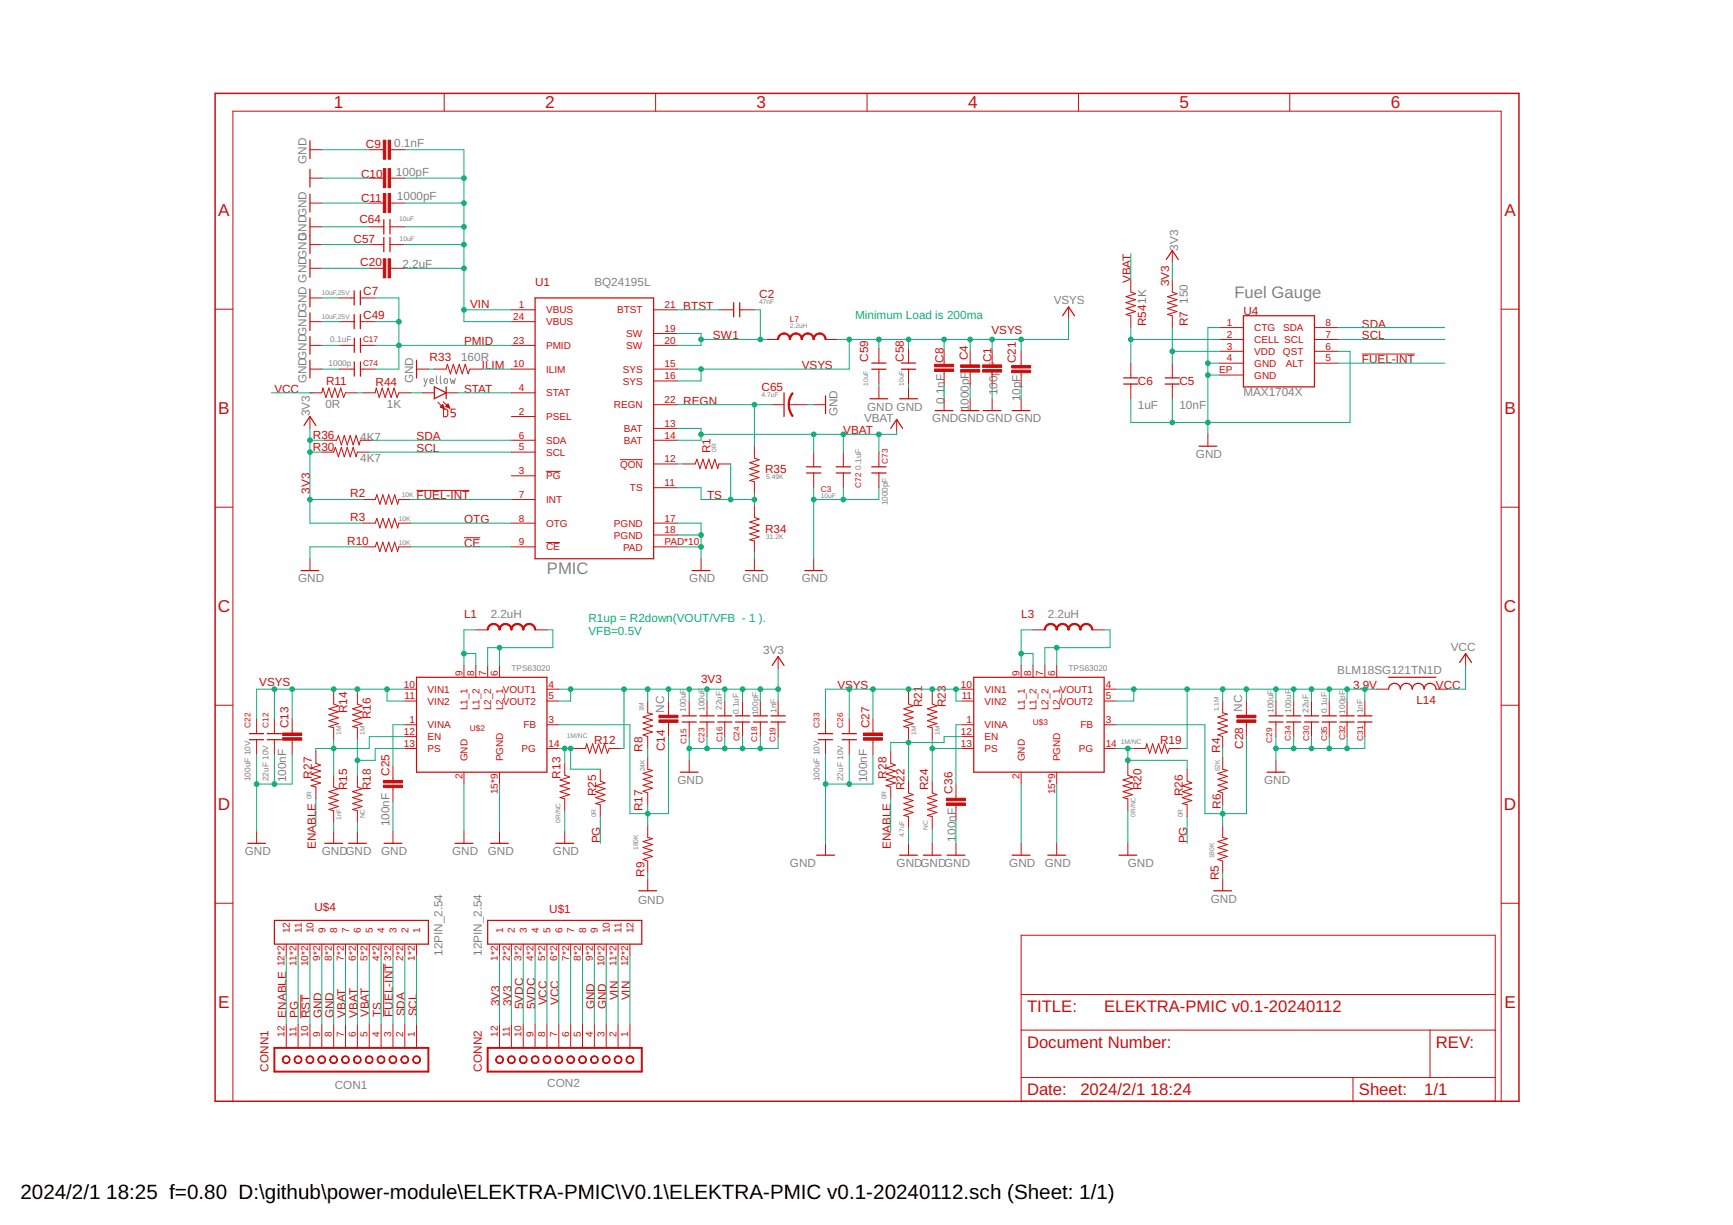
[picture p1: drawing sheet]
<svg xmlns="http://www.w3.org/2000/svg" width="297mm" height="210mm" viewBox="0 0 297 210" stroke-linecap="round" stroke-linejoin="round" font-family="sans-serif">
<defs><g id="words">
<g font-size="3.5">
<text x="3.5" y="205.4">2024/2/1</text>
<text x="18.2" y="205.4">18:25 f=0.80 D:\github\power-module\ELEKTRA-PMIC\V0.1\ELEKTRA-PMIC v0.1-20240112.sch (Sheet: 1/1)</text>
</g>
<g font-size="2.9" fill="#c90d0c">
<text x="57.2" y="18.6">1</text>
<text x="93.5" y="18.6">2</text>
<text x="129.7" y="18.6">3</text>
<text x="165.9" y="18.6">4</text>
<text x="202.2" y="18.6">5</text>
<text x="238.4" y="18.6">6</text>
<text x="37.4" y="37.1">A</text>
<text x="257.9" y="37.1">A</text>
<text x="37.4" y="71">B</text>
<text x="257.9" y="71">B</text>
<text x="37.3" y="104.9">C</text>
<text x="257.8" y="104.9">C</text>
<text x="37.3" y="138.8">D</text>
<text x="257.8" y="138.8">D</text>
<text x="37.4" y="172.8">E</text>
<text x="176" y="173.5">TITLE:</text>
<text x="189.2" y="173.5">ELEKTRA-PMIC v0.1-20240112</text>
<text x="257.9" y="172.8">E</text>
<text x="176" y="179.6">Document Number:</text>
<text x="246.1" y="179.6">REV:</text>
<text x="176" y="187.7">Date:</text>
<text x="185.2" y="187.7">2024/2/1</text>
<text x="197.1" y="187.7">18:24</text>
<text x="232.9" y="187.7">Sheet:</text>
<text x="244.1" y="187.7">1/1</text>
</g>
<g font-size="2.9" fill="#808080">
<text x="211.6" y="51.1">Fuel Gauge</text>
<text x="93.8" y="98.3">PMIC</text>
</g>
<g font-size="2" fill="#808080">
<text x="52.5" y="28.1" transform="rotate(-90 52.5 28.1)">GND</text>
<text x="67.6" y="25.2">0.1nF</text>
<text x="67.9" y="30.1">100pF</text>
<text x="68" y="34.3">1000pF</text>
<text x="52.5" y="41.3" transform="rotate(-90 52.5 41.3)">GNDGND</text>
<text x="69" y="46">2.2uF</text>
<text x="201.9" y="42.9" transform="rotate(-90 201.9 42.9)">3V3</text>
<text x="101.9" y="49">BQ24195L</text>
<text x="180.6" y="52.1">VSYS</text>
<text x="203.6" y="52.1" transform="rotate(-90 203.6 52.1)">150</text>
<text x="52.5" y="65.7" transform="rotate(-90 52.5 65.7)">GNDGNDGNDGND GNDGND</text>
<text x="70.8" y="65.7" transform="rotate(-90 70.8 65.7)">GND</text>
<text x="79" y="61.8">160R</text>
<text x="171" y="63.2" transform="rotate(-90 171 63.2)">F</text>
<text x="53.1" y="71.4" transform="rotate(-90 53.1 71.4)">3V3</text>
<text x="55.8" y="69.9">0R</text>
<text x="66.3" y="69.9">1K</text>
<text x="143.5" y="71.4" transform="rotate(-90 143.5 71.4)">GND</text>
<text x="148.6" y="70.4">GND GND</text>
<text x="161.9" y="69.2" transform="rotate(-90 161.9 69.2)">0.1nF</text>
<text x="166.1" y="70.5" transform="rotate(-90 166.1 70.5)">1000pF</text>
<text x="171" y="67.7" transform="rotate(-90 171 67.7)">100p</text>
<text x="174.9" y="68.7" transform="rotate(-90 174.9 68.7)">10pF</text>
<text x="195" y="70">1uF</text>
<text x="202.1" y="70">10nF</text>
<text x="213.1" y="67.9">MAX1704X</text>
<text x="61.8" y="75.5">4K7</text>
<text x="148.1" y="72.4">VBAT</text>
<text x="159.8" y="72.4">GNDGNDGND GND</text>
<text x="61.8" y="79.1">4K7</text>
<text x="205" y="78.5">GND</text>
<text x="51.1" y="99.8">GND</text>
<text x="118.1" y="99.8">GND</text>
<text x="127.3" y="99.8">GND</text>
<text x="137.4" y="99.8">GND</text>
<text x="84.1" y="105.9">2.2uH</text>
<text x="179.6" y="105.9">2.2uH</text>
<text x="130.8" y="112">3V3</text>
<text x="248.7" y="111.5">VCC</text>
<text x="229.2" y="115.6">BLM18SG121TN1D</text>
<text x="113.8" y="122.1" transform="rotate(-90 113.8 122.1)">NC</text>
<text x="212.9" y="121.9" transform="rotate(-90 212.9 121.9)">NC</text>
<text x="49.1" y="134" transform="rotate(-90 49.1 134)">100nF</text>
<text x="116.1" y="134.3">GND</text>
<text x="148.6" y="134" transform="rotate(-90 148.6 134)">100nF</text>
<text x="216.7" y="134.3">GND</text>
<text x="66.7" y="141.6" transform="rotate(-90 66.7 141.6)">100nF</text>
<text x="41.9" y="146.5">GND</text>
<text x="55.2" y="146.5">GNDGND</text>
<text x="65.3" y="146.5">GND</text>
<text x="77.5" y="146.5">GND</text>
<text x="83.6" y="146.5">GND</text>
<text x="94.8" y="146.5">GND</text>
<text x="135.4" y="148.6">GND</text>
<text x="153.7" y="148.6">GNDGNDGND</text>
<text x="163.8" y="144.2" transform="rotate(-90 163.8 144.2)">100nF</text>
<text x="173" y="148.6">GND</text>
<text x="179.1" y="148.6">GND</text>
<text x="193.3" y="148.6">GND</text>
<text x="109.4" y="154.8">GND</text>
<text x="207.5" y="154.7">GND</text>
<text x="75.9" y="163.8" transform="rotate(-90 75.9 163.8)">12PIN_2.54</text>
<text x="82.6" y="163.8" transform="rotate(-90 82.6 163.8)">12PIN_2.54</text>
<text x="57.4" y="186.7">CON1</text>
<text x="93.8" y="186.2">CON2</text>
</g>
<g font-size="2" fill="#c90d0c">
<text x="62.7" y="25.3">C9</text>
<text x="61.9" y="34.5">C11</text>
<text x="61.9" y="30.4">C10</text>
<text x="60.6" y="41.7">C57</text>
<text x="61.6" y="38.3">C64</text>
<text x="61.8" y="45.6">C20</text>
<text x="62.3" y="50.5">C7</text>
<text x="80.6" y="52.7">VIN</text>
<text x="91.7" y="49">U1</text>
<text x="117.1" y="53.1">BTST</text>
<text x="130.1" y="51.1">C2</text>
<text x="193.8" y="48.5" transform="rotate(-90 193.8 48.5)">VBAT</text>
<text x="200.4" y="49" transform="rotate(-90 200.4 49)">3V3</text>
<text x="213.1" y="53.9">U4</text>
<text x="62.3" y="54.6">C49</text>
<text x="79.5" y="59.2">PMID</text>
<text x="122.2" y="58.2">SW1</text>
<text x="169.9" y="57.1">VSYS</text>
<text x="196.5" y="55.9" transform="rotate(-90 196.5 55.9)">R541K</text>
<text x="203.6" y="55.9" transform="rotate(-90 203.6 55.9)">R7</text>
<text x="233.4" y="56.1">SDA</text>
<text x="233.4" y="58.2">SCL</text>
<text x="55.9" y="65.9">R11</text>
<text x="73.6" y="61.8">R33</text>
<text x="82.6" y="63.2">ILIM</text>
<text x="137.4" y="63.2">VSYS</text>
<text x="148.8" y="62" transform="rotate(-90 148.8 62)">C59</text>
<text x="154.9" y="62" transform="rotate(-90 154.9 62)">C58</text>
<text x="161.7" y="62.2" transform="rotate(-90 161.7 62.2)">C8</text>
<text x="165.9" y="61.8" transform="rotate(-90 165.9 61.8)">C4</text>
<text x="169.9" y="62.1" transform="rotate(-90 169.9 62.1)">C1</text>
<text x="174.1" y="62.3" transform="rotate(-90 174.1 62.3)">C21</text>
<text x="195" y="66">C6</text>
<text x="202.1" y="66">C5</text>
<text x="233.4" y="62.2">FUEL-INT</text>
<text x="47" y="67.3">VCC</text>
<text x="64.4" y="66.1">R44</text>
<text x="79.5" y="67.3">STAT</text>
<text x="117.1" y="69.3">REGN</text>
<text x="130.5" y="67">C65</text>
<text x="53.6" y="77.3">R30</text>
<text x="53.6" y="75.2">R36</text>
<text x="71.4" y="75.4">SDA</text>
<text x="71.4" y="77.5">SCL</text>
<text x="121.8" y="77.7" transform="rotate(-90 121.8 77.7)">R1</text>
<text x="144.5" y="74.4">VBAT</text>
<text x="131.1" y="81.1">R35</text>
<text x="53.1" y="84.6" transform="rotate(-90 53.1 84.6)">3V3</text>
<text x="60" y="85.2">R2</text>
<text x="60" y="89.2">R3</text>
<text x="71.4" y="85.6">FUEL-INT</text>
<text x="79.5" y="89.7">OTG</text>
<text x="121.2" y="85.6">TS</text>
<text x="59.5" y="93.3">R10</text>
<text x="79.5" y="93.7">CE</text>
<text x="131.1" y="91.3">R34</text>
<text x="79.5" y="105.9">L1</text>
<text x="175" y="105.9">L3</text>
<text x="44.4" y="117.6">VSYS</text>
<text x="120.2" y="117.1">3V3</text>
<text x="143.5" y="118.1">VSYS</text>
<text x="231.9" y="118.1">3.9V</text>
<text x="246.1" y="118.1">VCC</text>
<text x="49.5" y="124.8" transform="rotate(-90 49.5 124.8)">C13</text>
<text x="59.5" y="122.2" transform="rotate(-90 59.5 122.2)">R14</text>
<text x="63.6" y="123.2" transform="rotate(-90 63.6 123.2)">R16</text>
<text x="149" y="124.8" transform="rotate(-90 149 124.8)">C27</text>
<text x="158.1" y="121.2" transform="rotate(-90 158.1 121.2)">R21</text>
<text x="162.1" y="121.2" transform="rotate(-90 162.1 121.2)">R23</text>
<text x="242.8" y="120.6">L14</text>
<text x="101.8" y="127.5">R12</text>
<text x="110.1" y="128.8" transform="rotate(-90 110.1 128.8)">R8</text>
<text x="113.9" y="128.7" transform="rotate(-90 113.9 128.7)">C14</text>
<text x="198.8" y="127.5">R19</text>
<text x="209.2" y="129" transform="rotate(-90 209.2 129)">R4</text>
<text x="213.1" y="128.3" transform="rotate(-90 213.1 128.3)">C28</text>
<text x="53.4" y="133.4" transform="rotate(-90 53.4 133.4)">R27</text>
<text x="59.5" y="135.4" transform="rotate(-90 59.5 135.4)">R15</text>
<text x="63.6" y="135.4" transform="rotate(-90 63.6 135.4)">R18</text>
<text x="66.7" y="132.9" transform="rotate(-90 66.7 132.9)">C25</text>
<text x="96.1" y="133.4" transform="rotate(-90 96.1 133.4)">R13</text>
<text x="102.2" y="136.4" transform="rotate(-90 102.2 136.4)">R25</text>
<text x="152" y="133.4" transform="rotate(-90 152 133.4)">R28</text>
<text x="155" y="135.4" transform="rotate(-90 155 135.4)">R22</text>
<text x="159.1" y="135.4" transform="rotate(-90 159.1 135.4)">R24</text>
<text x="163.2" y="136" transform="rotate(-90 163.2 136)">C36</text>
<text x="195.6" y="135.4" transform="rotate(-90 195.6 135.4)">R20</text>
<text x="202.8" y="136.4" transform="rotate(-90 202.8 136.4)">R26</text>
<text x="110.1" y="139" transform="rotate(-90 110.1 139)">R17</text>
<text x="209.3" y="138.6" transform="rotate(-90 209.3 138.6)">R6</text>
<text x="54.1" y="145.5" transform="rotate(-90 54.1 145.5)">ENABLE</text>
<text x="102.9" y="144.5" transform="rotate(-90 102.9 144.5)">PG</text>
<text x="152.7" y="145.5" transform="rotate(-90 152.7 145.5)">ENABLE</text>
<text x="203.5" y="144.5" transform="rotate(-90 203.5 144.5)">PG</text>
<text x="110.5" y="150.2" transform="rotate(-90 110.5 150.2)">R9</text>
<text x="208.9" y="150.8" transform="rotate(-90 208.9 150.8)">R5</text>
<text x="53.9" y="156.1">U$4</text>
<text x="94.1" y="156.4">U$1</text>
<text x="85.6" y="172.4" transform="rotate(-90 85.6 172.4)">3V3</text>
<text x="87.7" y="172.4" transform="rotate(-90 87.7 172.4)">3V3</text>
<text x="89.7" y="172.9" transform="rotate(-90 89.7 172.9)">5VDC</text>
<text x="91.7" y="172.9" transform="rotate(-90 91.7 172.9)">5VDC</text>
<text x="93.8" y="172.3" transform="rotate(-90 93.8 172.3)">VCC</text>
<text x="95.8" y="172.2" transform="rotate(-90 95.8 172.2)">VCC</text>
<text x="101.9" y="172.9" transform="rotate(-90 101.9 172.9)">GND</text>
<text x="103.9" y="172.9" transform="rotate(-90 103.9 172.9)">GND</text>
<text x="105.9" y="171.4" transform="rotate(-90 105.9 171.4)">VIN</text>
<text x="108" y="171.4" transform="rotate(-90 108 171.4)">VIN</text>
<text x="49.1" y="174.3" transform="rotate(-90 49.1 174.3)">ENABLE</text>
<text x="51.1" y="174.4" transform="rotate(-90 51.1 174.4)">PG</text>
<text x="53.1" y="174.5" transform="rotate(-90 53.1 174.5)">RST</text>
<text x="55.2" y="174.5" transform="rotate(-90 55.2 174.5)">GND</text>
<text x="57.2" y="174.5" transform="rotate(-90 57.2 174.5)">GND</text>
<text x="59.2" y="174.4" transform="rotate(-90 59.2 174.4)">VBAT</text>
<text x="61.3" y="174.4" transform="rotate(-90 61.3 174.4)">VBAT</text>
<text x="63.2" y="174.3" transform="rotate(-90 63.2 174.3)">VBAT</text>
<text x="65.3" y="174.2" transform="rotate(-90 65.3 174.2)">TS</text>
<text x="67.3" y="174.2" transform="rotate(-90 67.3 174.2)">FUEL-INT</text>
<text x="69.4" y="174.2" transform="rotate(-90 69.4 174.2)">SDA</text>
<text x="71.4" y="174.1" transform="rotate(-90 71.4 174.1)">SCL</text>
<text x="46" y="183.6" transform="rotate(-90 46 183.6)">CONN1</text>
<text x="82.6" y="183.6" transform="rotate(-90 82.6 183.6)">CONN2</text>
</g>
<g font-size="2" fill="#0dab76">
<text x="146.6" y="54.6">Minimum Load is 200ma</text>
<text x="100.9" y="106.6">R1up = R2down(VOUT/VFB - 1 ).</text>
<text x="100.9" y="108.7">VFB=0.5V</text>
</g>
<g font-size="1.7" fill="#c90d0c">
<text x="88.9" y="52.8">1</text>
<text x="93.6" y="53.7">VBUS</text>
<text x="105.8" y="53.7">BTST</text>
<text x="113.9" y="52.8">21</text>
<text x="87.9" y="54.8">24</text>
<text x="87.9" y="58.9">23</text>
<text x="93.6" y="55.7">VBUS</text>
<text x="93.6" y="59.8">PMID</text>
<text x="107.3" y="57.8">SW</text>
<text x="107.3" y="59.8">SW</text>
<text x="113.9" y="56.9">19</text>
<text x="113.9" y="58.9">20</text>
<text x="210.3" y="55.8">1</text>
<text x="210.3" y="57.9">2</text>
<text x="210.3" y="59.9">3</text>
<text x="215" y="56.7">CTG</text>
<text x="215" y="58.8">CELL SCL</text>
<text x="219.9" y="56.7">SDA</text>
<text x="227.2" y="59.9">6</text>
<text x="227.2" y="57.9">7</text>
<text x="227.2" y="55.8">8</text>
<text x="87.9" y="63">10</text>
<text x="93.6" y="63.8">ILIM</text>
<text x="106.7" y="63.9">SYS</text>
<text x="106.7" y="65.9">SYS</text>
<text x="113.9" y="63">15</text>
<text x="113.9" y="65">16</text>
<text x="209" y="64">EP</text>
<text x="210.3" y="61.9">4</text>
<text x="215" y="60.8">VDD</text>
<text x="215" y="62.8">GND</text>
<text x="215" y="64.9">GND</text>
<text x="219.9" y="60.8">QST</text>
<text x="220.4" y="62.8">ALT</text>
<text x="227.2" y="61.9">5</text>
<text x="88.9" y="71.1">2</text>
<text x="88.9" y="67">4</text>
<text x="93.6" y="72">PSEL</text>
<text x="93.6" y="67.9">STAT</text>
<text x="105.2" y="70">REGN</text>
<text x="113.9" y="69.1">22</text>
<text x="88.9" y="77.2">5</text>
<text x="88.9" y="75.1">6</text>
<text x="93.6" y="76">SDA</text>
<text x="107" y="74">BAT</text>
<text x="107" y="76">BAT</text>
<text x="113.9" y="73.1">13</text>
<text x="113.9" y="75.1">14</text>
<text x="88.9" y="81.2">3</text>
<text x="93.6" y="82.1">PG</text>
<text x="93.6" y="78.1">SCL</text>
<text x="106.3" y="80.1">QON</text>
<text x="113.9" y="83.3">11</text>
<text x="113.9" y="79.2">12</text>
<text x="88.9" y="85.3">7</text>
<text x="88.9" y="89.4">8</text>
<text x="93.6" y="86.2">INT</text>
<text x="108" y="84.2">TS</text>
<text x="113.9" y="89.4">17</text>
<text x="88.9" y="93.4">9</text>
<text x="93.6" y="90.3">OTG</text>
<text x="93.6" y="94.3">CE</text>
<text x="105.2" y="90.3">PGND</text>
<text x="105.2" y="92.3">PGND</text>
<text x="106.8" y="94.3">PAD</text>
<text x="113.9" y="91.4">18</text>
<text x="113.9" y="93.4">PAD*10</text>
<text x="69.2" y="117.8">10</text>
<text x="69.3" y="119.8">11</text>
<text x="73.3" y="118.7">VIN1</text>
<text x="79.2" y="115.8" transform="rotate(-90 79.2 115.8)">9</text>
<text x="81.3" y="115.8" transform="rotate(-90 81.3 115.8)">8</text>
<text x="83.3" y="115.8" transform="rotate(-90 83.3 115.8)">7</text>
<text x="85.3" y="115.8" transform="rotate(-90 85.3 115.8)">6</text>
<text x="86.2" y="118.7">VOUT1</text>
<text x="94" y="117.8">4</text>
<text x="94" y="119.8">5</text>
<text x="164.7" y="117.8">10</text>
<text x="164.8" y="119.8">11</text>
<text x="168.8" y="118.7">VIN1</text>
<text x="174.7" y="115.8" transform="rotate(-90 174.7 115.8)">9</text>
<text x="176.8" y="115.8" transform="rotate(-90 176.8 115.8)">8</text>
<text x="178.8" y="115.8" transform="rotate(-90 178.8 115.8)">7</text>
<text x="180.8" y="115.8" transform="rotate(-90 180.8 115.8)">6</text>
<text x="181.7" y="118.7">VOUT1</text>
<text x="189.5" y="117.8">4</text>
<text x="189.5" y="119.8">5</text>
<text x="69.2" y="125.9">12</text>
<text x="70.2" y="123.9">1</text>
<text x="73.3" y="124.8">VINA</text>
<text x="73.3" y="120.7">VIN2</text>
<text x="80.2" y="121.7" transform="rotate(-90 80.2 121.7)">L1_1</text>
<text x="82.2" y="121.7" transform="rotate(-90 82.2 121.7)">L1_2</text>
<text x="84.2" y="121.7" transform="rotate(-90 84.2 121.7)">L2_2</text>
<text x="86.2" y="120.7">VOUT2</text>
<text x="86.2" y="121.7" transform="rotate(-90 86.2 121.7)">L2_1</text>
<text x="89.7" y="124.8">FB</text>
<text x="94" y="123.9">3</text>
<text x="164.7" y="125.9">12</text>
<text x="165.7" y="123.9">1</text>
<text x="168.8" y="124.8">VINA</text>
<text x="168.8" y="120.7">VIN2</text>
<text x="175.6" y="121.7" transform="rotate(-90 175.6 121.7)">L1_1</text>
<text x="177.7" y="121.7" transform="rotate(-90 177.7 121.7)">L1_2</text>
<text x="179.7" y="121.7" transform="rotate(-90 179.7 121.7)">L2_2</text>
<text x="181.7" y="120.7">VOUT2</text>
<text x="181.7" y="121.7" transform="rotate(-90 181.7 121.7)">L2_1</text>
<text x="185.2" y="124.8">FB</text>
<text x="189.5" y="123.9">3</text>
<text x="69.2" y="128">13</text>
<text x="73.3" y="126.8">EN</text>
<text x="73.3" y="128.9">PS</text>
<text x="80.1" y="130.4" transform="rotate(-90 80.1 130.4)">GND</text>
<text x="86.2" y="130.4" transform="rotate(-90 86.2 130.4)">PGND</text>
<text x="89.4" y="128.9">PG</text>
<text x="94" y="128">14</text>
<text x="164.7" y="128">13</text>
<text x="168.8" y="126.8">EN</text>
<text x="168.8" y="128.9">PS</text>
<text x="175.6" y="130.4" transform="rotate(-90 175.6 130.4)">GND</text>
<text x="181.7" y="130.4" transform="rotate(-90 181.7 130.4)">PGND</text>
<text x="184.9" y="128.9">PG</text>
<text x="189.5" y="128">14</text>
<text x="79.2" y="133.6" transform="rotate(-90 79.2 133.6)">2</text>
<text x="85.3" y="136.1" transform="rotate(-90 85.3 136.1)">15*9</text>
<text x="174.7" y="133.6" transform="rotate(-90 174.7 133.6)">2</text>
<text x="180.8" y="136.1" transform="rotate(-90 180.8 136.1)">15*9</text>
<text x="49.7" y="159.9" transform="rotate(-90 49.7 159.9)">12</text>
<text x="51.7" y="159.9" transform="rotate(-90 51.7 159.9)">11</text>
<text x="53.7" y="159.9" transform="rotate(-90 53.7 159.9)">10</text>
<text x="55.8" y="159.9" transform="rotate(-90 55.8 159.9)">9</text>
<text x="57.8" y="159.9" transform="rotate(-90 57.8 159.9)">8</text>
<text x="59.8" y="159.9" transform="rotate(-90 59.8 159.9)">7</text>
<text x="61.9" y="159.9" transform="rotate(-90 61.9 159.9)">6</text>
<text x="63.9" y="159.9" transform="rotate(-90 63.9 159.9)">5</text>
<text x="65.9" y="159.9" transform="rotate(-90 65.9 159.9)">4</text>
<text x="68" y="159.9" transform="rotate(-90 68 159.9)">3</text>
<text x="70" y="159.9" transform="rotate(-90 70 159.9)">2</text>
<text x="72" y="159.9" transform="rotate(-90 72 159.9)">1</text>
<text x="86.2" y="159.9" transform="rotate(-90 86.2 159.9)">1</text>
<text x="88.3" y="159.9" transform="rotate(-90 88.3 159.9)">2</text>
<text x="90.3" y="159.9" transform="rotate(-90 90.3 159.9)">3</text>
<text x="92.3" y="159.9" transform="rotate(-90 92.3 159.9)">4</text>
<text x="94.4" y="159.9" transform="rotate(-90 94.4 159.9)">5</text>
<text x="96.4" y="159.9" transform="rotate(-90 96.4 159.9)">6</text>
<text x="98.4" y="159.9" transform="rotate(-90 98.4 159.9)">7</text>
<text x="100.5" y="159.9" transform="rotate(-90 100.5 159.9)">8</text>
<text x="102.5" y="159.9" transform="rotate(-90 102.5 159.9)">9</text>
<text x="104.5" y="159.9" transform="rotate(-90 104.5 159.9)">10</text>
<text x="106.6" y="159.9" transform="rotate(-90 106.6 159.9)">11</text>
<text x="108.6" y="159.9" transform="rotate(-90 108.6 159.9)">12</text>
<text x="48.8" y="165.6" transform="rotate(-90 48.8 165.6)">12*2</text>
<text x="50.8" y="165.5" transform="rotate(-90 50.8 165.5)">11*2</text>
<text x="52.8" y="165.6" transform="rotate(-90 52.8 165.6)">10*2</text>
<text x="54.9" y="164.6" transform="rotate(-90 54.9 164.6)">9*2</text>
<text x="56.9" y="164.6" transform="rotate(-90 56.9 164.6)">8*2</text>
<text x="58.9" y="164.6" transform="rotate(-90 58.9 164.6)">7*2</text>
<text x="61" y="164.6" transform="rotate(-90 61 164.6)">6*2</text>
<text x="63" y="164.6" transform="rotate(-90 63 164.6)">5*2</text>
<text x="65" y="164.6" transform="rotate(-90 65 164.6)">4*2</text>
<text x="67.1" y="164.6" transform="rotate(-90 67.1 164.6)">3*2</text>
<text x="69.1" y="164.6" transform="rotate(-90 69.1 164.6)">2*2</text>
<text x="71.1" y="164.6" transform="rotate(-90 71.1 164.6)">1*2</text>
<text x="85.3" y="164.6" transform="rotate(-90 85.3 164.6)">1*2</text>
<text x="87.4" y="164.6" transform="rotate(-90 87.4 164.6)">2*2</text>
<text x="89.4" y="164.6" transform="rotate(-90 89.4 164.6)">3*2</text>
<text x="91.4" y="164.6" transform="rotate(-90 91.4 164.6)">4*2</text>
<text x="93.5" y="164.6" transform="rotate(-90 93.5 164.6)">5*2</text>
<text x="95.5" y="164.6" transform="rotate(-90 95.5 164.6)">6*2</text>
<text x="97.5" y="164.6" transform="rotate(-90 97.5 164.6)">7*2</text>
<text x="99.6" y="164.6" transform="rotate(-90 99.6 164.6)">8*2</text>
<text x="101.6" y="164.6" transform="rotate(-90 101.6 164.6)">9*2</text>
<text x="103.6" y="165.6" transform="rotate(-90 103.6 165.6)">10*2</text>
<text x="105.7" y="165.5" transform="rotate(-90 105.7 165.5)">11*2</text>
<text x="107.7" y="165.6" transform="rotate(-90 107.7 165.6)">12*2</text>
<text x="48.8" y="177.7" transform="rotate(-90 48.8 177.7)">12</text>
<text x="50.8" y="177.7" transform="rotate(-90 50.8 177.7)">11</text>
<text x="52.8" y="177.7" transform="rotate(-90 52.8 177.7)">10</text>
<text x="54.9" y="177.7" transform="rotate(-90 54.9 177.7)">9</text>
<text x="56.9" y="177.7" transform="rotate(-90 56.9 177.7)">8</text>
<text x="58.9" y="177.7" transform="rotate(-90 58.9 177.7)">7</text>
<text x="61" y="177.7" transform="rotate(-90 61 177.7)">6</text>
<text x="63" y="177.7" transform="rotate(-90 63 177.7)">5</text>
<text x="65" y="177.7" transform="rotate(-90 65 177.7)">4</text>
<text x="67.1" y="177.7" transform="rotate(-90 67.1 177.7)">3</text>
<text x="69.1" y="177.7" transform="rotate(-90 69.1 177.7)">2</text>
<text x="71.1" y="177.7" transform="rotate(-90 71.1 177.7)">1</text>
<text x="85.3" y="177.7" transform="rotate(-90 85.3 177.7)">12</text>
<text x="87.4" y="177.7" transform="rotate(-90 87.4 177.7)">11</text>
<text x="89.4" y="177.7" transform="rotate(-90 89.4 177.7)">10</text>
<text x="91.4" y="177.7" transform="rotate(-90 91.4 177.7)">9</text>
<text x="93.5" y="177.7" transform="rotate(-90 93.5 177.7)">8</text>
<text x="95.5" y="177.7" transform="rotate(-90 95.5 177.7)">7</text>
<text x="97.5" y="177.7" transform="rotate(-90 97.5 177.7)">6</text>
<text x="99.6" y="177.7" transform="rotate(-90 99.6 177.7)">5</text>
<text x="101.6" y="177.7" transform="rotate(-90 101.6 177.7)">4</text>
<text x="103.6" y="177.7" transform="rotate(-90 103.6 177.7)">3</text>
<text x="105.7" y="177.7" transform="rotate(-90 105.7 177.7)">2</text>
<text x="107.7" y="177.7" transform="rotate(-90 107.7 177.7)">1</text>
</g>
<g font-size="1.4" fill="#808080">
<text x="56.6" y="58.7">0.1uF</text>
<text x="56.3" y="62.7">1000p</text>
<text x="147.6" y="80.5" transform="rotate(-90 147.6 80.5)">0.1uF</text>
<text x="152.2" y="86.6" transform="rotate(-90 152.2 86.6)">1000pF</text>
<text x="87.7" y="115">TPS63020</text>
<text x="183.1" y="115">TPS63020</text>
<text x="117.5" y="122" transform="rotate(-90 117.5 122)">100uF</text>
<text x="120.8" y="121.8" transform="rotate(-90 120.8 121.8)">100uF</text>
<text x="123.7" y="121.6" transform="rotate(-90 123.7 121.6)">22uF</text>
<text x="126.6" y="122.4" transform="rotate(-90 126.6 122.4)">0.1uF</text>
<text x="130" y="122.5" transform="rotate(-90 130 122.5)">100pF</text>
<text x="133.1" y="122.1" transform="rotate(-90 133.1 122.1)">1nF</text>
<text x="218.3" y="122.2" transform="rotate(-90 218.3 122.2)">100uF</text>
<text x="221.3" y="122.1" transform="rotate(-90 221.3 122.1)">100uF</text>
<text x="224.3" y="122.2" transform="rotate(-90 224.3 122.2)">22uF</text>
<text x="227.5" y="122.2" transform="rotate(-90 227.5 122.2)">0.1uF</text>
<text x="230.6" y="122.3" transform="rotate(-90 230.6 122.3)">100pF</text>
<text x="233.6" y="122.2" transform="rotate(-90 233.6 122.2)">1nF</text>
<text x="43" y="133.8" transform="rotate(-90 43 133.8)">100uF 10V</text>
<text x="46" y="133.8" transform="rotate(-90 46 133.8)">22uF 10V</text>
<text x="140.5" y="133.8" transform="rotate(-90 140.5 133.8)">100uF 10V</text>
<text x="144.5" y="133.8" transform="rotate(-90 144.5 133.8)">22uF 10V</text>
</g>
<g font-size="1.4" fill="#c90d0c">
<text x="62.2" y="58.7">C17</text>
<text x="135.4" y="55.1">L7</text>
<text x="62.2" y="62.7">C74</text>
<text x="147.6" y="83.6" transform="rotate(-90 147.6 83.6)">C72</text>
<text x="152.2" y="79.5" transform="rotate(-90 152.2 79.5)">C73</text>
<text x="140.7" y="84.3">C3</text>
<text x="43" y="124.7" transform="rotate(-90 43 124.7)">C22</text>
<text x="46" y="124.7" transform="rotate(-90 46 124.7)">C12</text>
<text x="80.5" y="125.2">U$2</text>
<text x="140.5" y="124.7" transform="rotate(-90 140.5 124.7)">C33</text>
<text x="144.5" y="124.7" transform="rotate(-90 144.5 124.7)">C26</text>
<text x="177.1" y="124.2">U$3</text>
<text x="117.6" y="127.4" transform="rotate(-90 117.6 127.4)">C15</text>
<text x="120.8" y="127.2" transform="rotate(-90 120.8 127.2)">C23</text>
<text x="123.8" y="127.1" transform="rotate(-90 123.8 127.1)">C16</text>
<text x="126.7" y="127.1" transform="rotate(-90 126.7 127.1)">C24</text>
<text x="129.8" y="127.1" transform="rotate(-90 129.8 127.1)">C18</text>
<text x="132.9" y="127.2" transform="rotate(-90 132.9 127.2)">C19</text>
<text x="218.1" y="127.2" transform="rotate(-90 218.1 127.2)">C29</text>
<text x="221.3" y="127" transform="rotate(-90 221.3 127)">C34</text>
<text x="224.4" y="126.9" transform="rotate(-90 224.4 126.9)">C30</text>
<text x="227.5" y="127" transform="rotate(-90 227.5 127)">C35</text>
<text x="230.5" y="126.8" transform="rotate(-90 230.5 126.8)">C32</text>
<text x="233.7" y="126.9" transform="rotate(-90 233.7 126.9)">C31</text>
</g>
<g font-size="1.1" fill="#808080">
<text x="68.4" y="37.9">10uF</text>
<text x="68.5" y="41.3">10uF</text>
<text x="55.2" y="50.5">10uF,25V</text>
<text x="130.1" y="52.1">47nF</text>
<text x="55.2" y="54.6">10uF,25V</text>
<text x="135.4" y="56.1">2.2uH</text>
<text x="130.5" y="68">4.7uF</text>
<text x="148.8" y="66.1" transform="rotate(-90 148.8 66.1)">10uF</text>
<text x="154.9" y="66.1" transform="rotate(-90 154.9 66.1)">10uF</text>
<text x="122.8" y="77.5" transform="rotate(-90 122.8 77.5)">0R</text>
<text x="131.3" y="82.1">5.49K</text>
<text x="68.4" y="89.2">10K</text>
<text x="68.9" y="85.2">10K</text>
<text x="140.7" y="85.3">10uF</text>
<text x="68.4" y="93.3">10K</text>
<text x="131.3" y="92.3">31.2K</text>
<text x="58.5" y="125.9" transform="rotate(-90 58.5 125.9)">1M</text>
<text x="62.5" y="125.9" transform="rotate(-90 62.5 125.9)">1M</text>
<text x="110.4" y="121.9" transform="rotate(-90 110.4 121.9)">1M</text>
<text x="157" y="125.9" transform="rotate(-90 157 125.9)">1M</text>
<text x="161.1" y="125.9" transform="rotate(-90 161.1 125.9)">1M</text>
<text x="208.9" y="121.9" transform="rotate(-90 208.9 121.9)">1.1M</text>
<text x="97.1" y="126.5">1M/NC</text>
<text x="192.1" y="127.5">1M/NC</text>
<text x="53.4" y="137" transform="rotate(-90 53.4 137)">0R</text>
<text x="110.5" y="132.2" transform="rotate(-90 110.5 132.2)">24K</text>
<text x="151.9" y="137" transform="rotate(-90 151.9 137)">0R</text>
<text x="209.1" y="132.2" transform="rotate(-90 209.1 132.2)">62K</text>
<text x="58.5" y="140.5" transform="rotate(-90 58.5 140.5)">1nF</text>
<text x="62.5" y="140.2" transform="rotate(-90 62.5 140.2)">NC</text>
<text x="96.1" y="141" transform="rotate(-90 96.1 141)">0R/NC</text>
<text x="102.2" y="140" transform="rotate(-90 102.2 140)">0R</text>
<text x="155" y="143.5" transform="rotate(-90 155 143.5)">4.7uF</text>
<text x="159" y="142.3" transform="rotate(-90 159 142.3)">NC</text>
<text x="194.6" y="140" transform="rotate(-90 194.6 140)">0R/NC</text>
<text x="202.7" y="140" transform="rotate(-90 202.7 140)">0R</text>
<text x="109.4" y="145.7" transform="rotate(-90 109.4 145.7)">180K</text>
<text x="208.1" y="147.1" transform="rotate(-90 208.1 147.1)">180K</text>
</g>
</g></defs>
<path d="M72.7 64.9l.2 .8M73.2 64.9l-.4 1.2h-.1M73.7 65.3h.6a.3 .3 0 0 0-.2-.4 .3 .3 0 0 0-.4 .3v.4l.6 .1M74.8 64.4v1.1l.2 .2M75.5 64.4v1.1l.2 .2M76.2 64.9h.3l.2 .1-.1 .7h-.3l-.2-.1zM77.2 64.9l.2 .8 .2-.5 .2 .5 .2-.8" fill="none" stroke="#808080" stroke-width=".17"/>
<g fill="none" stroke="#c90d0c" stroke-width=".17">
<path d="M76.1 16v3M112.4 16v3M148.6 16v3M184.8 16v3M221.1 16v3M53.1 38.9h2.1M53.1 25.7h2.1M53.1 30.5h2.1M53.1 34.8h2.1M63.3 38.9h2.5M63.3 25.7h2.4M63.3 30.5h2.4"/>
<path d="M63.3 34.8h2.4M66.8 38.9h2.6M66.9 25.7h2.5M66.9 30.5h2.5M66.9 34.8h2.5M36.9 53h3M53.1 55.1h2.1M53.1 59.2h2.1M53.1 46h2.1M53.1 41.9h2.1M53.1 51.1h2.1M58.2 55.1h2.5"/>
<path d="M58.2 59.2h2.5M58.2 51.1h2.5M61.7 55.1h2.6M61.7 51.1h2.6M61.8 59.2h2.5M63.3 46h2.4M63.3 41.9h2.5M66.8 41.9h2.6M66.9 46h2.5M87.7 53.1h4M87.7 55.1h4M87.7 59.2h4"/>
<path d="M112 53.1h4.1M112 57.1h4.1M112 59.2h4.1M123.2 53.1h2.6M126.8 53.1h2.5M131.3 58.2h2.1M141.5 58.2h2M150.6 59.7v2.5M155.7 59.7v2.5M161.8 60v2.4M183.2 52.6v2M193.8 48v2l.8 .3-1.6 .5 1.6 .6-1.6 .5 1.6 .5-1.6 .5 1.6 .5-1.6 .5 .8 .2v2"/>
<path d="M200.9 42.9v2.1M200.9 48v2l.8 .3-1.6 .5 1.6 .6-1.6 .5 1.6 .5-1.6 .5 1.6 .5-1.6 .5 .8 .2v2M209.1 58.2h4M209.1 56.1h4M225.3 58.2h4.1M225.3 56.1h4.1M257.3 53h3M53.1 67.3h2.1l.2-.8 .5 1.6 .5-1.6 .5 1.6 .5-1.6 .5 1.6 .5-1.6 .5 1.6 .3-.8h2.1M53.1 63.2h2.1M53.1 71.4v2M55.2 77.5h2l.3-.9 .5 1.7 .5-1.7 .5 1.7 .5-1.7 .5 1.7 .5-1.7 .5 1.7 .3-.8h2M55.7 75.4h2l.3-.8 .5 1.6 .5-1.6 .5 1.6 .5-1.6 .5 1.6 .5-1.6 .6 1.6 .2-.8h2"/>
<path d="M58.2 63.2h2.5M61.8 63.2h2.5M62.3 67.3h2l.2-.8 .5 1.6 .5-1.6 .5 1.6 .5-1.6 .5 1.6 .5-1.6 .6 1.6 .3-.8h2M71.4 63.2h2M72.4 67.3h2M74.4 63.2h2.1l.2-.8 .5 1.7 .5-1.7 .5 1.7 .5-1.7 .5 1.7 .5-1.7 .5 1.7 .3-.9h2.1M75.1 68.9l1.1 1.1M75.5 69.7h.5M75.6 69.6h.4M75.6 69.8h.5M75.7 69.5h.3M75.8 69.4h.1"/>
<path d="M75.8 69.9h.3M75.9 69.3h.1M75.9 69.3l-.4 .4 .7 .3M75.9 69.3l.3 .7M76 68.8l1.1 1.1M76 70h.2M76 70.1h.5l.2 .2v.9l-.2 .2h-.5zM76.4 69.6l.7 .3M76.4 69.6h.6M76.5 67.3h2M76.5 69.5h.4M76.5 69.7h.5"/>
<path d="M76.6 69.4h.3M76.7 69.3h.1M76.8 69.8h.2M76.8 69.3h.1M76.8 69.2l-.4 .4M76.8 69.2l.3 .7M77 69.9h.1M78 70.1h-.7v.6h.5a.38 .38 0 0 1 .2 .3 .38 .38 0 0 1-.2 .4h-.5M87.7 71.4h4M87.7 67.3h4M87.7 77.5h4M87.7 75.4h4"/>
<path d="M87.7 63.2h4M106.3 78.8h3.9M112 75.4h4.1M112 63.2h4.1M112 79.5h4.1M112 73.4h4.1M112 65.3h4.1M112 69.3h4.1M117.1 79.5h2l.4-.8 .5 1.6 .5-1.6 .5 1.6 .5-1.6 .5 1.6 .5-1.6 .5 1.6 .2-.8h2M129.3 76.5v2l.8 .3-1.6 .5 1.6 .5-1.6 .5 1.6 .5-1.6 .5 1.6 .5-1.6 .5 .8 .2v2.1M132.4 69.3h2M135.2 69.3h3.3"/>
<path d="M139.5 69.3h2M139.5 77.5v2.5M144.5 77.5v2.5M150.6 63.3v2.5M150.6 66.3v2M150.6 77.5v2.5M153.7 71.9v2M155.7 63.3v2.5M155.7 66.3v2M161.8 63.6v2.5M161.8 68.3v2.1M166.3 60.1v2.4"/>
<path d="M166.3 63.8v2.4M166.3 68.3v2.1M170.1 60.1v2.4M170.1 63.8v2.4M170.1 68.3v2.1M175 60.2v2.4M175 63.9v2.4M175 68.3v2.1M193.8 62.2v2.6M193.8 65.8v2.5M200.9 62.2v2.6M200.9 65.8v2.5"/>
<path d="M207 74.4v2.1M209.1 60.2h4M209.1 62.2h4M209.1 64.3h4M225.3 60.2h4.1M225.3 62.2h4.1M233.4 60.7h9.1M36.9 86.9h3M53.1 95.7v2.1M62.3 85.6h2l.3-.8 .5 1.6 .5-1.6 .5 1.6 .5-1.6 .5 1.6 .5-1.6 .6 1.6 .2-.8h2M62.3 89.6h2l.3-.8 .5 1.7 .5-1.7 .5 1.7 .5-1.7 .5 1.7 .5-1.7 .6 1.7 .2-.9h2M62.3 93.7h2l.3-.8 .5 1.6 .5-1.6 .5 1.6 .5-1.6 .5 1.6 .5-1.6 .6 1.6 .2-.8h2"/>
<path d="M71.4 84h9.1M79.5 92.1h2.8M87.7 81.5h4M87.7 85.6h4M87.7 89.6h4M87.7 93.7h4M93.6 80.8h2.5M93.6 93h2.4M112 89.6h4.1M112 93.7h4.1M112 83.6h4.1M112 91.7h4.1"/>
<path d="M120.2 95.7v2.1M129.3 86.6v2l.8 .3-1.6 .6 1.6 .5-1.6 .5 1.6 .5-1.6 .5 1.6 .5-1.6 .5 .8 .2v2M129.3 95.7v2.1M139.5 81v2.6M139.5 95.7v2.1M144.5 81v2.6M150.6 81v2.6M257.3 86.9h3M57.2 118.6v2l.8 .3-1.6 .6 1.6 .5-1.6 .5 1.6 .5-1.6 .5 1.6 .5-1.6 .5 .8 .2v2M61.3 118.6v2l.8 .3-1.7 .6 1.7 .5-1.7 .5 1.7 .5-1.7 .5 1.7 .5-1.7 .5 .9 .2v2M69.4 118.1h2M79.5 114v2.1"/>
<path d="M81.6 107.9h2M81.6 114v2.1M83.6 114v2.1M85.6 114v2.1M91.7 107.9h2M93.7 118.1h2.1M133.4 112.5v2M155.7 118.6v2l.8 .3-1.6 .6 1.6 .5-1.6 .5 1.6 .5-1.6 .5 1.6 .5-1.6 .5 .8 .2v2M159.8 118.6v2l.8 .3-1.6 .6 1.6 .5-1.6 .5 1.6 .5-1.6 .5 1.6 .5-1.6 .5 .8 .2v2M164.9 118.1h2M175 114v2.1M177.1 107.9h2"/>
<path d="M177.1 114v2.1M179.1 114v2.1M181.1 114v2.1M187.2 107.9h2.1M189.3 118.1h2M236 118.1h2M246.1 118.1h2.1M251.2 112v2M36.9 120.8h3M44 123.2v2.5M44 126.7v2.6M47 123.2v2.5"/>
<path d="M47 126.7v2.6M50.1 123.2v2.4M50.1 126.8v2.5M54.1 128.8v2l.8 .3-1.6 .5 1.6 .5-1.6 .5 1.6 .5-1.6 .5 1.6 .6-1.6 .4 .8 .3v2M57.2 132.8v2.1l.8 .2-1.6 .6 1.6 .5-1.6 .5 1.6 .5-1.6 .5 1.6 .5-1.6 .5 .8 .2v2M61.3 132.8v2.1l.8 .2-1.7 .6 1.7 .5-1.7 .5 1.7 .5-1.7 .5 1.7 .5-1.7 .5 .9 .2v2M67.4 131.3v2.4M67.4 135v2.4M69.4 124.2h2M69.4 120.1h2M69.4 126.2h2M69.4 128.2h2"/>
<path d="M79.5 132.3v2M85.6 132.3v2M93.7 124.2h2.1M93.7 120.1h2.1M93.7 128.2h2.1M96.8 130.8v2l.8 .3-1.6 .5 1.6 .6-1.6 .4 1.6 .5-1.6 .6 1.6 .5-1.6 .5 .8 .2v2M98.3 128.2h2.1l.2-.8 .5 1.7 .5-1.7 .5 1.7 .5-1.7 .5 1.7 .5-1.7 .5 1.7 .3-.9h2M102.9 131.8v2l.8 .4-1.6 .4 1.6 .5-1.6 .6 1.6 .5-1.6 .5 1.6 .5-1.6 .5 .8 .2v2M111 120.1v2.1l.8 .2-1.6 .5 1.6 .5-1.6 .5 1.6 .5-1.6 .5 1.6 .5-1.6 .5 .8 .3v2M111 129.8v2l.8 .2-1.6 .5 1.6 .5-1.6 .5 1.6 .5-1.6 .6 1.6 .5-1.6 .5 .8 .3v2M114.6 120.1v2.5M114.6 123.8v2.4"/>
<path d="M118.1 120.1v2.6M118.1 123.7v2.5M118.1 130.3v2M121.2 120.1v2.6M121.2 123.7v2.5M124.2 120.1v2.6M124.2 123.7v2.5M127.3 120.1v2.6M127.3 123.7v2.5M130.3 120.1v2.6M130.3 123.7v2.5M133.4 120.1v2.6"/>
<path d="M133.4 123.7v2.5M141.5 123.2v2.5M141.5 126.7v2.6M145.6 123.2v2.5M145.6 126.7v2.6M149.6 123.2v2.4M149.6 126.8v2.5M152.7 128.8v2l.8 .3-1.6 .5 1.6 .5-1.6 .5 1.6 .5-1.6 .5 1.6 .6-1.6 .4 .8 .3v2M155.7 133.8v2.1l.8 .3-1.6 .5 1.6 .5-1.6 .5 1.6 .5-1.6 .5 1.6 .5-1.6 .5 .8 .2v2.1M159.8 133.8v2.1l.8 .3-1.6 .5 1.6 .5-1.6 .5 1.6 .5-1.6 .5 1.6 .5-1.6 .5 .8 .2v2.1M163.9 134.3v2.5M163.9 138v2.4"/>
<path d="M164.9 124.2h2M164.9 120.1h2M164.9 126.2h2M164.9 128.2h2M175 132.3v2M181.1 132.3v2M189.3 124.2h2M189.3 120.1h2M189.3 128.2h2M193.3 130.8v2l.8 .3-1.6 .5 1.6 .6-1.6 .4 1.6 .5-1.6 .6 1.6 .5-1.6 .5 .8 .2v2M194.3 128.2h2.1l.2-.8 .5 1.7 .5-1.7 .5 1.7 .5-1.7 .5 1.7 .5-1.7 .5 1.7 .3-.9h2.1M203.5 131.8v2l.8 .4-1.7 .4 1.7 .5-1.7 .6 1.7 .5-1.7 .5 1.7 .5-1.7 .5 .9 .2v2"/>
<path d="M209.6 120.1v2.1l.8 .2-1.7 .5 1.7 .5-1.7 .5 1.7 .5-1.7 .5 1.7 .5-1.7 .5 .9 .3v2M209.6 129.8v2l.8 .2-1.7 .5 1.7 .5-1.7 .5 1.7 .5-1.7 .6 1.7 .5-1.7 .5 .9 .3v2M213.6 120.1v2.5M213.6 123.8v2.4M218.7 120.1v2.6M218.7 123.7v2.5M218.7 130.3v2M221.7 120.1v2.6M221.7 123.7v2.5M224.8 120.1v2.6M224.8 123.7v2.5M227.8 120.1v2.6"/>
<path d="M227.8 123.7v2.5M230.9 120.1v2.6M230.9 123.7v2.5M233.9 120.1v2.6M233.9 123.7v2.5M257.3 120.8h3M36.9 154.8h3M44 142.5v2M57.2 142.5v2M61.3 142.5v2M67.4 142.5v2M79.5 142.5v2"/>
<path d="M85.6 142.5v2M96.8 142.5v2M111 141.5v2l.8 .2-1.6 .5 1.6 .5-1.6 .5 1.6 .5-1.6 .5 1.6 .5-1.6 .6 .8 .3v2M111 150.6v2M141.5 144.5v2M155.7 144.5v2M159.8 144.5v2M163.9 144.5v2M175 144.5v2M181.1 144.5v2M193.3 144.5v2M209.6 141.5v2l.8 .2-1.7 .5 1.7 .5-1.7 .5 1.7 .5-1.7 .5 1.7 .5-1.7 .6 .9 .3v2"/>
<path d="M209.6 150.6v2M257.3 154.8h3M49.1 161.8v2M49.1 175.5v4.1M51.1 161.8v2M51.1 175.5v4.1M51.6 170.4v4.1M53.1 161.8v2M53.1 175.5v4.1M55.2 161.8v2M55.2 175.5v4.1M57.2 161.8v2"/>
<path d="M57.2 175.5v4.1M59.2 161.8v2M59.2 175.5v4.1M61.3 161.8v2M61.3 175.5v4.1M63.3 161.8v2M63.3 175.5v4.1M65.3 161.8v2M65.3 175.5v4.1M65.8 165.1v9.1M67.4 161.8v2M67.4 175.5v4.1"/>
<path d="M69.4 161.8v2M69.4 175.5v4.1M71.4 161.8v2M71.4 175.5v4.1M85.6 161.8v2M85.6 175.5v4.1M87.7 161.8v2M87.7 175.5v4.1M89.7 161.8v2M89.7 175.5v4.1M91.7 161.8v2M91.7 175.5v4.1"/>
<path d="M93.7 161.8v2M93.7 175.5v4.1M95.8 161.8v2M95.8 175.5v4.1M97.8 161.8v2M97.8 175.5v4.1M99.8 161.8v2M99.8 175.5v4.1M101.9 161.8v2M101.9 175.5v4.1M103.9 161.8v2M103.9 175.5v4.1"/>
<path d="M105.9 161.8v2M105.9 175.5v4.1M108 161.8v2M108 175.5v4.1M175 160.3h81.3v28.4h-81.3zM175 176.5h81.3M175 170.4h81.3M245.1 176.5v8.1M39.9 188.7v-169.7h217.4v169.7M175 184.6h81.3M231.9 184.6v4.1"/>
</g>
<path d="M36.9 16h223.4v172.7h-223.4z" fill="none" stroke="#c90d0c" stroke-width=".25"/>
<g fill="none" stroke="#c90d0c" stroke-width=".21">
<path d="M53.1 24.1v3.1M53.1 29v3M53.1 33.3v3M53.1 37.3v6.1M65.8 37.6v2.5M66.8 37.6v2.5M53.1 44.4v3.1M53.1 49.5v3.1M53.1 53.6v3M53.1 57.7v3M60.7 49.8v2.5M60.7 53.9v2.4"/>
<path d="M60.7 58v2.4M61.8 49.8v2.5M61.8 53.9v2.4M61.8 58v2.4M65.8 40.7v2.4M66.8 40.7v2.4M91.7 51.1h20.3v44.6h-20.3zM125.8 51.9v2.4M126.8 51.9v2.4M182.1 54.1l1.1-1.5 1 1.5M199.9 44.4l1-1.5 1.1 1.5M213.1 54.1h12.2v12.2h-12.2z"/>
<path d="M52.1 72.9l1-1.5 1 1.5M53.1 61.7v3.1M60.7 62v2.5M61.8 62v2.5M71.4 61.7v3.1M74.4 66.3l2.1 1-2.1 1zM76.5 66.3v2M134.4 67.3v4.1M138.2 80h2.5M141.5 67.8v3.1M143.3 80h2.5M149.1 68.3h3.1"/>
<path d="M149.4 62.2h2.5M149.4 63.3h2.5M149.4 80h2.5M152.7 73.4l1-1.5 1 1.5M154.2 68.3h3M154.5 62.2h2.5M154.5 63.3h2.5M160.3 70.4h3M164.8 70.4h3M168.5 70.4h3.1M173.5 70.4h3.1M192.6 64.7h2.4"/>
<path d="M192.6 65.8h2.4M199.7 64.7h2.4M199.7 65.8h2.4M205.5 76.5h3.1M51.6 97.8h3.1M118.6 97.8h3.1M127.8 97.8h3M137.9 97.8h3.1M138.2 81h2.5M143.3 81h2.5M149.4 81h2.5M71.4 116.1h22.3v16.2h-22.3z"/>
<path d="M132.4 114l1-1.5 1 1.5M166.9 116.1h22.4v16.2h-22.4zM238 118.1a1.02 1.02 0 0 1 1-1 1.02 1.02 0 0 1 1 1 1.02 1.02 0 0 1 1-1 1.02 1.02 0 0 1 1.1 1 1.02 1.02 0 0 1 1-1 1.02 1.02 0 0 1 1 1 1.02 1.02 0 0 1 1-1 1.02 1.02 0 0 1 1 1M238 116.1h8.1M250.2 113.5l1-1.5 1 1.5M42.8 125.7h2.4M42.8 126.7h2.4M45.8 125.7h2.4M45.8 126.7h2.4M116.6 132.3h3.1M116.9 122.7h2.5M116.9 123.7h2.5"/>
<path d="M120 122.7h2.4M120 123.7h2.4M123 122.7h2.5M123 123.7h2.5M126.1 122.7h2.4M126.1 123.7h2.4M129.1 122.7h2.5M129.1 123.7h2.5M132.1 122.7h2.5M132.1 123.7h2.5M140.3 125.7h2.4M140.3 126.7h2.4"/>
<path d="M144.3 125.7h2.5M144.3 126.7h2.5M217.2 132.3h3M217.5 122.7h2.4M217.5 123.7h2.4M220.5 122.7h2.5M220.5 123.7h2.5M223.6 122.7h2.4M223.6 123.7h2.4M226.6 122.7h2.5M226.6 123.7h2.5M229.7 122.7h2.4"/>
<path d="M229.7 123.7h2.4M232.7 122.7h2.5M232.7 123.7h2.5M42.5 144.5h3M47 157.7h26.4v4.1h-26.4zM55.7 144.5h3M59.7 144.5h3.1M65.8 144.5h3.1M78 144.5h3M83.6 157.7h26.4v4.1h-26.4zM84.1 144.5h3M95.3 144.5h3"/>
<path d="M109.5 152.6h3M140 146.5h3M154.2 146.5h3M158.3 146.5h3M162.3 146.5h3.1M173.5 146.5h3.1M179.6 146.5h3M191.8 146.5h3M208 152.6h3.1"/>
</g>
<g fill="#c90d0c" stroke="#c90d0c" stroke-width=".17">
<path d="M133.5 57.5l.7-.5h.2v.3a.9 .9 0 0 0-.9 .9h-.2v-.2z" fill-rule="evenodd"/>
<path d="M134.4 57h.1a1.11 1.11 0 0 1 1 1.2h-.2v-.3a.87 .87 0 0 0-.9-.6z" fill-rule="evenodd"/>
<path d="M135.5 57.5l.8-.5h.1v.3a.9 .9 0 0 0-.9 .9h-.2v-.2z" fill-rule="evenodd"/>
<path d="M136.4 57h.2a1.11 1.11 0 0 1 .9 1.2h-.2v-.3a.87 .87 0 0 0-.9-.6z" fill-rule="evenodd"/>
<path d="M137.6 57.5l.7-.5h.2v.3a.87 .87 0 0 0-1 .9h-.2v-.2z" fill-rule="evenodd"/>
<path d="M138.5 57h.1a1.11 1.11 0 0 1 1 1.2h-.2l-.1-.3a.87 .87 0 0 0-.8-.6z" fill-rule="evenodd"/>
<path d="M139.6 57.5l.7-.5h.2v.3a.87 .87 0 0 0-.9 .9h-.2v-.2z" fill-rule="evenodd"/>
<path d="M140.5 57h.1a1.11 1.11 0 0 1 1 1.2h-.2v-.3a.87 .87 0 0 0-.9-.6z" fill-rule="evenodd"/>
<path d="M135.8 67.3l.2 .1-.5 .7-.2 1.2h-.2l.2-1.1z" fill-rule="evenodd"/>
<path d="M135.1 69.3h.2l.1 .8 .6 1.1-.2 .2-.5-1z" fill-rule="evenodd"/>
<path d="M48.5 181.1a.67 .67 0 0 1 1.1 .1 .67 .67 0 0 1-.3 1 .67 .67 0 0 1-.9-.6h.1a.55 .55 0 0 1 .8-.5 .55 .55 0 0 1 .1 1 .55 .55 0 0 1-.9-.3v-.2h-.1z" fill-rule="evenodd"/>
<path d="M50.6 181.1a.67 .67 0 0 1 1 .1 .67 .67 0 0 1-.3 1 .67 .67 0 0 1-.9-.6h.1a.55 .55 0 0 1 .8-.5 .55 .55 0 0 1 .2 1 .55 .55 0 0 1-.9-.3l-.1-.2h-.1z" fill-rule="evenodd"/>
<path d="M52.6 181.1a.67 .67 0 0 1 1.1 .1 .67 .67 0 0 1-.4 1 .67 .67 0 0 1-.8-.6h.1a.55 .55 0 0 1 .8-.5 .55 .55 0 0 1 .1 1 .55 .55 0 0 1-.9-.3v-.2h-.1z" fill-rule="evenodd"/>
<path d="M54.6 181.1a.67 .67 0 0 1 1.1 .1 .67 .67 0 0 1-.3 1 .67 .67 0 0 1-.9-.6h.1a.55 .55 0 0 1 .8-.5 .55 .55 0 0 1 .1 1 .55 .55 0 0 1-.9-.3v-.2h-.1z" fill-rule="evenodd"/>
<path d="M56.7 181.1a.67 .67 0 0 1 1 .1 .67 .67 0 0 1-.3 1 .67 .67 0 0 1-.9-.6h.1a.55 .55 0 0 1 .8-.5 .55 .55 0 0 1 .1 1 .55 .55 0 0 1-.8-.3l-.1-.2h-.1z" fill-rule="evenodd"/>
<path d="M58.7 181.1a.67 .67 0 0 1 1.1 .1 .67 .67 0 0 1-.4 1 .67 .67 0 0 1-.9-.6h.2a.55 .55 0 0 1 .8-.5 .55 .55 0 0 1 .1 1 .55 .55 0 0 1-.9-.3v-.2h-.2z" fill-rule="evenodd"/>
<path d="M60.7 181.1a.67 .67 0 0 1 1.1 .1 .67 .67 0 0 1-.3 1 .67 .67 0 0 1-.9-.6h.1a.55 .55 0 0 1 .8-.5 .55 .55 0 0 1 .1 1 .55 .55 0 0 1-.9-.3v-.2h-.1z" fill-rule="evenodd"/>
<path d="M62.8 181.1a.67 .67 0 0 1 1 .1 .67 .67 0 0 1-.3 1 .67 .67 0 0 1-.9-.6h.1a.55 .55 0 0 1 .8-.5 .55 .55 0 0 1 .1 1 .55 .55 0 0 1-.8-.3l-.1-.2h-.1z" fill-rule="evenodd"/>
<path d="M64.8 181.1a.67 .67 0 0 1 1.1 .1 .67 .67 0 0 1-.4 1 .67 .67 0 0 1-.9-.6h.2a.55 .55 0 0 1 .8-.5 .55 .55 0 0 1 .1 1 .55 .55 0 0 1-.9-.3v-.2h-.2z" fill-rule="evenodd"/>
<path d="M66.8 181.1a.67 .67 0 0 1 1.1 .1 .67 .67 0 0 1-.3 1 .67 .67 0 0 1-.9-.6h.1a.55 .55 0 0 1 .8-.5 .55 .55 0 0 1 .1 1 .55 .55 0 0 1-.9-.3v-.2h-.1z" fill-rule="evenodd"/>
<path d="M68.9 181.1a.67 .67 0 0 1 1 .1 .67 .67 0 0 1-.3 1 .67 .67 0 0 1-.9-.6h.1a.55 .55 0 0 1 .8-.5 .55 .55 0 0 1 .1 1 .55 .55 0 0 1-.8-.3l-.1-.2h-.1z" fill-rule="evenodd"/>
<path d="M70.9 181.1a.67 .67 0 0 1 1.1 .1 .67 .67 0 0 1-.4 1 .67 .67 0 0 1-.9-.6h.2a.55 .55 0 0 1 .8-.5 .55 .55 0 0 1 .1 1 .55 .55 0 0 1-.9-.3v-.2h-.2z" fill-rule="evenodd"/>
<path d="M85.1 181.1a.67 .67 0 0 1 1.1 .1 .67 .67 0 0 1-.4 1 .67 .67 0 0 1-.8-.6h.1a.55 .55 0 0 1 .7-.6 .55 .55 0 0 1 .2 1 .55 .55 0 0 1-.9-.2l-.1-.2z" fill-rule="evenodd"/>
<path d="M87.1 181.1a.67 .67 0 0 1 1.1 .1 .67 .67 0 0 1-.3 1 .67 .67 0 0 1-.9-.6h.1a.55 .55 0 0 1 .8-.6 .55 .55 0 0 1 .2 1 .55 .55 0 0 1-1-.2l-.1-.2z" fill-rule="evenodd"/>
<path d="M89.2 181.1a.67 .67 0 0 1 1 .1 .67 .67 0 0 1-.3 1 .67 .67 0 0 1-.9-.6h.1a.55 .55 0 0 1 .8-.6 .55 .55 0 0 1 .2 1 .55 .55 0 0 1-.9-.2l-.2-.2z" fill-rule="evenodd"/>
<path d="M91.2 181.1a.67 .67 0 0 1 1.1 .1 .67 .67 0 0 1-.4 1 .67 .67 0 0 1-.8-.6h.1a.55 .55 0 0 1 .7-.6 .55 .55 0 0 1 .2 1 .55 .55 0 0 1-.9-.2l-.1-.2z" fill-rule="evenodd"/>
<path d="M93.2 181.1a.67 .67 0 0 1 1.1 .1 .67 .67 0 0 1-.3 1 .67 .67 0 0 1-.9-.6h.1a.55 .55 0 0 1 .7-.6 .55 .55 0 0 1 .2 1 .55 .55 0 0 1-.9-.2l-.1-.2z" fill-rule="evenodd"/>
<path d="M95.3 181.1a.67 .67 0 0 1 1 .1 .67 .67 0 0 1-.3 1 .67 .67 0 0 1-.9-.6h.1a.55 .55 0 0 1 .8-.6 .55 .55 0 0 1 .2 1 .55 .55 0 0 1-.9-.2l-.2-.2z" fill-rule="evenodd"/>
<path d="M97.3 181.1a.67 .67 0 0 1 1.1 .1 .67 .67 0 0 1-.4 1 .67 .67 0 0 1-.8-.6h.1a.55 .55 0 0 1 .7-.6 .55 .55 0 0 1 .2 1 .55 .55 0 0 1-.9-.2l-.1-.2z" fill-rule="evenodd"/>
<path d="M99.3 181.1a.67 .67 0 0 1 1.1 .1 .67 .67 0 0 1-.3 1 .67 .67 0 0 1-.9-.6h.1a.55 .55 0 0 1 .7-.6 .55 .55 0 0 1 .2 1 .55 .55 0 0 1-.9-.2l-.1-.2z" fill-rule="evenodd"/>
<path d="M101.4 181.1a.67 .67 0 0 1 1 .1 .67 .67 0 0 1-.3 1 .67 .67 0 0 1-.9-.6h.1a.55 .55 0 0 1 .8-.6 .55 .55 0 0 1 .2 1 .55 .55 0 0 1-.9-.2l-.2-.2z" fill-rule="evenodd"/>
<path d="M103.4 181.1a.67 .67 0 0 1 1.1 .1 .67 .67 0 0 1-.4 1 .67 .67 0 0 1-.8-.6h.1a.55 .55 0 0 1 .7-.6 .55 .55 0 0 1 .2 1 .55 .55 0 0 1-.9-.2l-.1-.2z" fill-rule="evenodd"/>
<path d="M105.4 181.1a.67 .67 0 0 1 1.1 .1 .67 .67 0 0 1-.3 1 .67 .67 0 0 1-.9-.6h.1a.55 .55 0 0 1 .7-.6 .55 .55 0 0 1 .2 1 .55 .55 0 0 1-.9-.2l-.1-.2z" fill-rule="evenodd"/>
<path d="M107.5 181.1a.67 .67 0 0 1 1 .1 .67 .67 0 0 1-.3 1 .67 .67 0 0 1-.9-.6h.1a.55 .55 0 0 1 .8-.6 .55 .55 0 0 1 .2 1 .55 .55 0 0 1-.9-.2l-.2-.2z" fill-rule="evenodd"/>
<path d="M83.7 107.3l.5-.4 .4-.1v.2l-.6 .3-.3 .6h-.2z" fill-rule="evenodd"/>
<path d="M84.6 106.8a1.06 1.06 0 0 1 1.1 1.1h-.2l-.2-.6-.7-.3z" fill-rule="evenodd"/>
<path d="M85.7 107.3l.5-.4 .4-.1v.2l-.6 .3-.3 .6h-.2z" fill-rule="evenodd"/>
<path d="M86.6 106.8a1.06 1.06 0 0 1 1.2 1.1h-.2l-.3-.6-.7-.3z" fill-rule="evenodd"/>
<path d="M87.8 107.3l.4-.4 .5-.1v.2l-.7 .3-.2 .6h-.2z" fill-rule="evenodd"/>
<path d="M88.7 106.8a1.06 1.06 0 0 1 1.1 1.1h-.2l-.3-.6-.6-.3z" fill-rule="evenodd"/>
<path d="M89.8 107.3l.5-.4 .4-.1v.2l-.6 .3-.3 .6h-.2z" fill-rule="evenodd"/>
<path d="M90.7 106.8a1.06 1.06 0 0 1 1.1 1.1h-.2l-.2-.6-.7-.3z" fill-rule="evenodd"/>
<path d="M179.4 107l.7-.2v.2l-.6 .3-.3 .6h-.2l.1-.4z" fill-rule="evenodd"/>
<path d="M180.1 106.8h.2a1.11 1.11 0 0 1 .9 1.1h-.2l-.3-.6-.6-.3z" fill-rule="evenodd"/>
<path d="M181.2 107.3a1.02 1.02 0 0 1 .9-.5v.2l-.6 .3-.3 .6h-.2z" fill-rule="evenodd"/>
<path d="M182.1 106.8h.2a1.11 1.11 0 0 1 1 1.1h-.3l-.2-.6-.7-.3z" fill-rule="evenodd"/>
<path d="M183.3 107.3a1.02 1.02 0 0 1 .9-.5v.2l-.7 .3-.2 .6h-.3z" fill-rule="evenodd"/>
<path d="M184.2 106.8h.1a1.11 1.11 0 0 1 1 1.1h-.2l-.3-.6-.6-.3z" fill-rule="evenodd"/>
<path d="M185.3 107.3a1.02 1.02 0 0 1 .9-.5v.2l-.7 .3-.2 .6h-.2z" fill-rule="evenodd"/>
<path d="M186.2 106.8h.2a1.11 1.11 0 0 1 .9 1.1h-.2l-.3-.6-.6-.3z" fill-rule="evenodd"/>
</g>
<g fill="#c90d0c" stroke="#c90d0c" stroke-width=".17">
<path d="M168.4 62.5h3.3v.4h-3.3z"/>
<path d="M168.4 63.3h3.3v.5h-3.3z"/>
<path d="M164.7 62.5h3.2v.4h-3.2z"/>
<path d="M164.7 63.3h3.2v.5h-3.2z"/>
<path d="M160.2 62.4h3.2v.4h-3.2z"/>
<path d="M160.2 63.2h3.2v.4h-3.2z"/>
<path d="M66.5 24h.5v3.3h-.5z"/>
<path d="M65.7 24h.4v3.3h-.4z"/>
<path d="M66.5 28.9h.5v3.3h-.5z"/>
<path d="M65.7 28.9h.4v3.3h-.4z"/>
<path d="M66.5 33.2h.5v3.2h-.5z"/>
<path d="M65.7 33.2h.4v3.2h-.4z"/>
<path d="M48.5 125.6h3.2v.4h-3.2z"/>
<path d="M48.5 126.4h3.2v.4h-3.2z"/>
<path d="M112.9 122.6h3.3v.4h-3.3z"/>
<path d="M112.9 123.4h3.3v.4h-3.3z"/>
<path d="M65.7 133.7h3.3v.5h-3.3z"/>
<path d="M65.7 134.5h3.3v.5h-3.3z"/>
<path d="M148 125.6h3.3v.4h-3.3z"/>
<path d="M148 126.4h3.3v.4h-3.3z"/>
<path d="M212 122.6h3.3v.4h-3.3z"/>
<path d="M212 123.4h3.3v.4h-3.3z"/>
<path d="M162.2 136.8h3.3v.4h-3.3z"/>
<path d="M162.2 137.6h3.3v.4h-3.3z"/>
<path d="M173.4 62.6h3.3v.5h-3.3z"/>
<path d="M173.4 63.4h3.3v.5h-3.3z"/>
<path d="M66.5 44.3h.5v3.3h-.5z"/>
<path d="M65.7 44.3h.4v3.3h-.4z"/>
</g>
<path d="M47 179.6h26.4v4h-26.4zM83.6 179.6h26.4v4h-26.4z" fill="none" stroke="#c90d0c" stroke-width=".34"/>
<g fill="none" stroke="#0dab76" stroke-width=".17">
<path d="M55.2 38.9h8.1M55.2 30.5h8.1M55.2 34.8h8.1M55.2 25.7h8.1M69.4 38.9h10.1M69.4 30.5h10.1M69.4 34.8h10.1M69.4 25.7h10.1v29.4h8.2M55.2 46h8.1M55.2 59.2h3M55.2 41.9h8.1M55.2 51.1h3"/>
<path d="M55.2 55.1h3M64.3 51.1h4.1v12.1h-4.1M64.3 59.2h23.4M64.3 55.1h4.1M69.4 46h10.1M69.4 41.9h10.1M79.5 53.1h8.2M116.1 57.1h4.1v2.1h-4.1M116.1 53.1h7.1M120.2 58.2h11.1M129.3 53.1h1v5.1M145.6 58.2v5h-29.5"/>
<path d="M150.6 58.2v1.5M155.7 58.2v1.5M161.8 58.2v1.8M166.3 58.2v1.9M170.1 58.2v1.9M175 58.2v2M183.2 54.6v3.6h-39.7M193.8 43.4v4.6M193.8 56.1v6.1M193.8 58.2h15.3M200.9 45v3M200.9 56.1v6.1"/>
<path d="M209.1 56.1h-2.1v18.3M229.4 56.1h18.2M229.4 58.2h18.2M46.5 67.3h7.1M53.1 73.4v16.2h9.2M53.1 75.4h2.6M53.1 77.5h2.1M55.2 63.2h3M61.3 67.3h1M63.3 77.5h24.4M63.8 75.4h23.9M70.4 67.3h2"/>
<path d="M73.4 63.2h1M78.5 67.3h9.2M82.6 63.2h5.1M116.1 73.4h4.1v2h-4.1M116.1 69.3h16.3M116.1 79.5h1M120.2 63.2v2.1h-4.1M125.2 79.5v6.1M129.3 69.3v7.2M138.5 69.3h1M139.5 74.4v3.1M144.5 74.4v3.1"/>
<path d="M150.6 65.8v.5M150.6 74.4v3.1M153.7 73.9v.5h-33.5M155.7 65.8v.5M161.8 66.1v2.2M166.3 66.2v2.1M170.1 66.2v2.1M175 66.3v2M200.9 68.3v4.1M200.9 60.2h8.2M207 64.3h2.1M207 62.2h2.1"/>
<path d="M229.4 60.2h2v12.2h-37.6v-4.1M229.4 62.2h18.2M53.1 85.6h9.2M62.3 93.7h-9.2v2M70.4 93.7h17.3M70.4 89.6h17.3M70.4 85.6h17.3M116.1 93.7h4.1M116.1 83.6h4.1v2h9.1M116.1 89.6h4.1v6.1M116.1 91.7h4.1M129.3 84.6v2"/>
<path d="M129.3 94.7v1M139.5 83.6v12.1M144.5 83.6v2M150.6 83.6v2h-11.1M47 118.1v5.1M50.1 118.1v5.1M57.2 118.1v.5M61.3 118.1v.5M66.3 118.1v2h3.1M69.4 118.1h-25.4v5.1M79.5 112h2.1v2M81.6 107.9h-2.1v6.1"/>
<path d="M85.6 111v3M93.7 107.9h1.1v3.1h-11.2v3M95.8 118.1h38M97.8 118.1v2h-2M107 118.1v10.1h-.6M111 118.1v2M114.6 118.1v2M118.1 118.1v2M121.2 118.1v2M124.2 118.1v2M127.3 118.1v2M130.3 118.1v2"/>
<path d="M133.4 114.5v5.6M145.6 118.1v5.1M149.6 118.1v5.1M155.7 118.1v.5M159.8 118.1v.5M163.9 118.1v2h1M164.9 118.1h-23.4v5.1M175 112h2.1v2M177.1 107.9h-2.1v6.1M181.1 111v3M189.3 107.9h1v3.1h-11.2v3M191.3 118.1h44.7"/>
<path d="M194.3 118.1v2h-3M203.5 118.1v10.1h-1M209.6 118.1v2M213.6 118.1v2M218.7 118.1v2M221.7 118.1v2M224.8 118.1v2M227.8 118.1v2M230.9 118.1v2M233.9 118.1v2M251.2 114v4.1h-3M44 129.3v13.2"/>
<path d="M47 129.3v5M50.1 129.3v5h-6.1M54.1 136.9v4.6M57.2 126.7v6.1M61.3 126.7v6.1M67.4 137.4v5.1M69.4 126.2h-6.1v2h-9.2v.6M69.4 128.2h-5.1v2.1h-3M69.4 124.2h-2v7.1M79.5 134.3v8.2M85.6 134.3v8.2M95.8 128.2h2.5"/>
<path d="M95.8 124.2h12.2v15.2h6.6v-13.2M96.8 128.2v2.6M96.8 138.9v3.6M97.8 128.2v3.6h5.1M102.9 139.9v4.6M111 128.2v1.6M111 137.9v3.6M118.1 126.2v4.1M121.2 126.2v2M124.2 126.2v2M127.3 126.2v2M130.3 126.2v2"/>
<path d="M133.4 126.2v2h-15.3M141.5 129.3v15.2M145.6 129.3v5M149.6 129.3v5h-8.1M152.7 136.9v5.6M155.7 126.7v7.1M159.8 128.2h5.1M159.8 126.7v7.1M164.9 124.2h-1v10.1M164.9 126.2h-3.1v1h-9.1v1.6M175 134.3v10.2M181.1 134.3v10.2"/>
<path d="M191.3 128.2h3M191.3 124.2h15.2v15.2h7.1v-13.2M193.3 128.2v2.6M193.3 138.9v5.6M193.3 130.3h10.2v1.5M203.5 139.9v4.6M209.6 128.2v1.6M209.6 137.9v3.6M218.7 126.2v4.1M221.7 126.2v2M224.8 126.2v2M227.8 126.2v2"/>
<path d="M230.9 126.2v2M233.9 126.2v2h-15.2M57.2 140.9v1.6M61.3 140.9v1.6M111 149.6v1M155.7 142v2.5M159.8 142v2.5M163.9 140.4v4.1M209.6 149.6v1M49.1 163.8v11.7M51.1 163.8v11.7M53.1 163.8v11.7"/>
<path d="M55.2 163.8v11.7M57.2 163.8v11.7M59.2 163.8v11.7M61.3 163.8v11.7M63.3 163.8v11.7M65.3 163.8v11.7M67.4 163.8v11.7M69.4 163.8v11.7M71.4 163.8v11.7M85.6 163.8v11.7M87.7 163.8v11.7M89.7 163.8v11.7"/>
<path d="M91.7 163.8v11.7M93.7 163.8v11.7M95.8 163.8v11.7M97.8 163.8v11.7M99.8 163.8v11.7M101.9 163.8v11.7M103.9 163.8v11.7M105.9 163.8v11.7M108 163.8v11.7"/>
</g>
<g fill="#0dab76" stroke="#0dab76" stroke-width=".17">
<circle cx="120.2" cy="91.7" r=".4"/>
<circle cx="120.2" cy="93.7" r=".4"/>
<circle cx="139.5" cy="85.6" r=".4"/>
<circle cx="144.5" cy="85.6" r=".4"/>
<circle cx="207" cy="62.2" r=".4"/>
<circle cx="207" cy="64.3" r=".4"/>
<circle cx="200.9" cy="72.4" r=".4"/>
<circle cx="207" cy="72.4" r=".4"/>
<circle cx="118.1" cy="128.2" r=".4"/>
<circle cx="121.2" cy="128.2" r=".4"/>
<circle cx="124.2" cy="128.2" r=".4"/>
<circle cx="127.3" cy="128.2" r=".4"/>
<circle cx="130.3" cy="128.2" r=".4"/>
<circle cx="44" cy="134.3" r=".4"/>
<circle cx="47" cy="134.3" r=".4"/>
<circle cx="218.7" cy="128.2" r=".4"/>
<circle cx="221.7" cy="128.2" r=".4"/>
<circle cx="224.8" cy="128.2" r=".4"/>
<circle cx="227.8" cy="128.2" r=".4"/>
<circle cx="230.9" cy="128.2" r=".4"/>
<circle cx="141.5" cy="134.3" r=".4"/>
<circle cx="145.6" cy="134.3" r=".4"/>
<circle cx="120.2" cy="74.4" r=".4"/>
<circle cx="139.5" cy="74.4" r=".4"/>
<circle cx="150.6" cy="74.4" r=".4"/>
<circle cx="144.5" cy="74.4" r=".4"/>
<circle cx="120.2" cy="58.2" r=".4"/>
<circle cx="130.3" cy="58.2" r=".4"/>
<circle cx="68.4" cy="59.2" r=".4"/>
<circle cx="68.4" cy="55.1" r=".4"/>
<circle cx="129.3" cy="85.6" r=".4"/>
<circle cx="125.2" cy="85.6" r=".4"/>
<circle cx="129.3" cy="69.3" r=".4"/>
<circle cx="79.5" cy="41.9" r=".4"/>
<circle cx="79.5" cy="46" r=".4"/>
<circle cx="79.5" cy="53.1" r=".4"/>
<circle cx="79.5" cy="38.9" r=".4"/>
<circle cx="79.5" cy="30.5" r=".4"/>
<circle cx="79.5" cy="34.8" r=".4"/>
<circle cx="111" cy="118.1" r=".4"/>
<circle cx="114.6" cy="118.1" r=".4"/>
<circle cx="124.2" cy="118.1" r=".4"/>
<circle cx="133.4" cy="118.1" r=".4"/>
<circle cx="127.3" cy="118.1" r=".4"/>
<circle cx="130.3" cy="118.1" r=".4"/>
<circle cx="118.1" cy="118.1" r=".4"/>
<circle cx="121.2" cy="118.1" r=".4"/>
<circle cx="97.8" cy="118.1" r=".4"/>
<circle cx="107" cy="118.1" r=".4"/>
<circle cx="53.1" cy="77.5" r=".4"/>
<circle cx="53.1" cy="75.4" r=".4"/>
<circle cx="53.1" cy="85.6" r=".4"/>
<circle cx="66.3" cy="118.1" r=".4"/>
<circle cx="47" cy="118.1" r=".4"/>
<circle cx="50.1" cy="118.1" r=".4"/>
<circle cx="57.2" cy="118.1" r=".4"/>
<circle cx="61.3" cy="118.1" r=".4"/>
<circle cx="163.9" cy="118.1" r=".4"/>
<circle cx="145.6" cy="118.1" r=".4"/>
<circle cx="149.6" cy="118.1" r=".4"/>
<circle cx="155.7" cy="118.1" r=".4"/>
<circle cx="159.8" cy="118.1" r=".4"/>
<circle cx="120.2" cy="63.2" r=".4"/>
<circle cx="145.6" cy="58.2" r=".4"/>
<circle cx="150.6" cy="58.2" r=".4"/>
<circle cx="155.7" cy="58.2" r=".4"/>
<circle cx="170.1" cy="58.2" r=".4"/>
<circle cx="166.3" cy="58.2" r=".4"/>
<circle cx="175" cy="58.2" r=".4"/>
<circle cx="161.8" cy="58.2" r=".4"/>
<circle cx="200.9" cy="60.2" r=".4"/>
<circle cx="193.8" cy="58.2" r=".4"/>
<circle cx="111" cy="139.4" r=".4"/>
<circle cx="79.5" cy="112" r=".4"/>
<circle cx="85.6" cy="111" r=".4"/>
<circle cx="209.6" cy="139.4" r=".4"/>
<circle cx="175" cy="112" r=".4"/>
<circle cx="181.1" cy="111" r=".4"/>
<circle cx="233.9" cy="118.1" r=".4"/>
<circle cx="230.9" cy="118.1" r=".4"/>
<circle cx="227.8" cy="118.1" r=".4"/>
<circle cx="224.8" cy="118.1" r=".4"/>
<circle cx="221.7" cy="118.1" r=".4"/>
<circle cx="218.7" cy="118.1" r=".4"/>
<circle cx="213.6" cy="118.1" r=".4"/>
<circle cx="209.6" cy="118.1" r=".4"/>
<circle cx="194.3" cy="118.1" r=".4"/>
<circle cx="203.5" cy="118.1" r=".4"/>
<circle cx="96.8" cy="128.2" r=".4"/>
<circle cx="97.8" cy="128.2" r=".4"/>
<circle cx="57.2" cy="128.2" r=".4"/>
<circle cx="61.3" cy="130.3" r=".4"/>
<circle cx="193.3" cy="128.2" r=".4"/>
<circle cx="193.3" cy="130.3" r=".4"/>
<circle cx="155.7" cy="127.2" r=".4"/>
<circle cx="159.8" cy="128.2" r=".4"/>
</g>
<use href="#words"/>
</svg>
